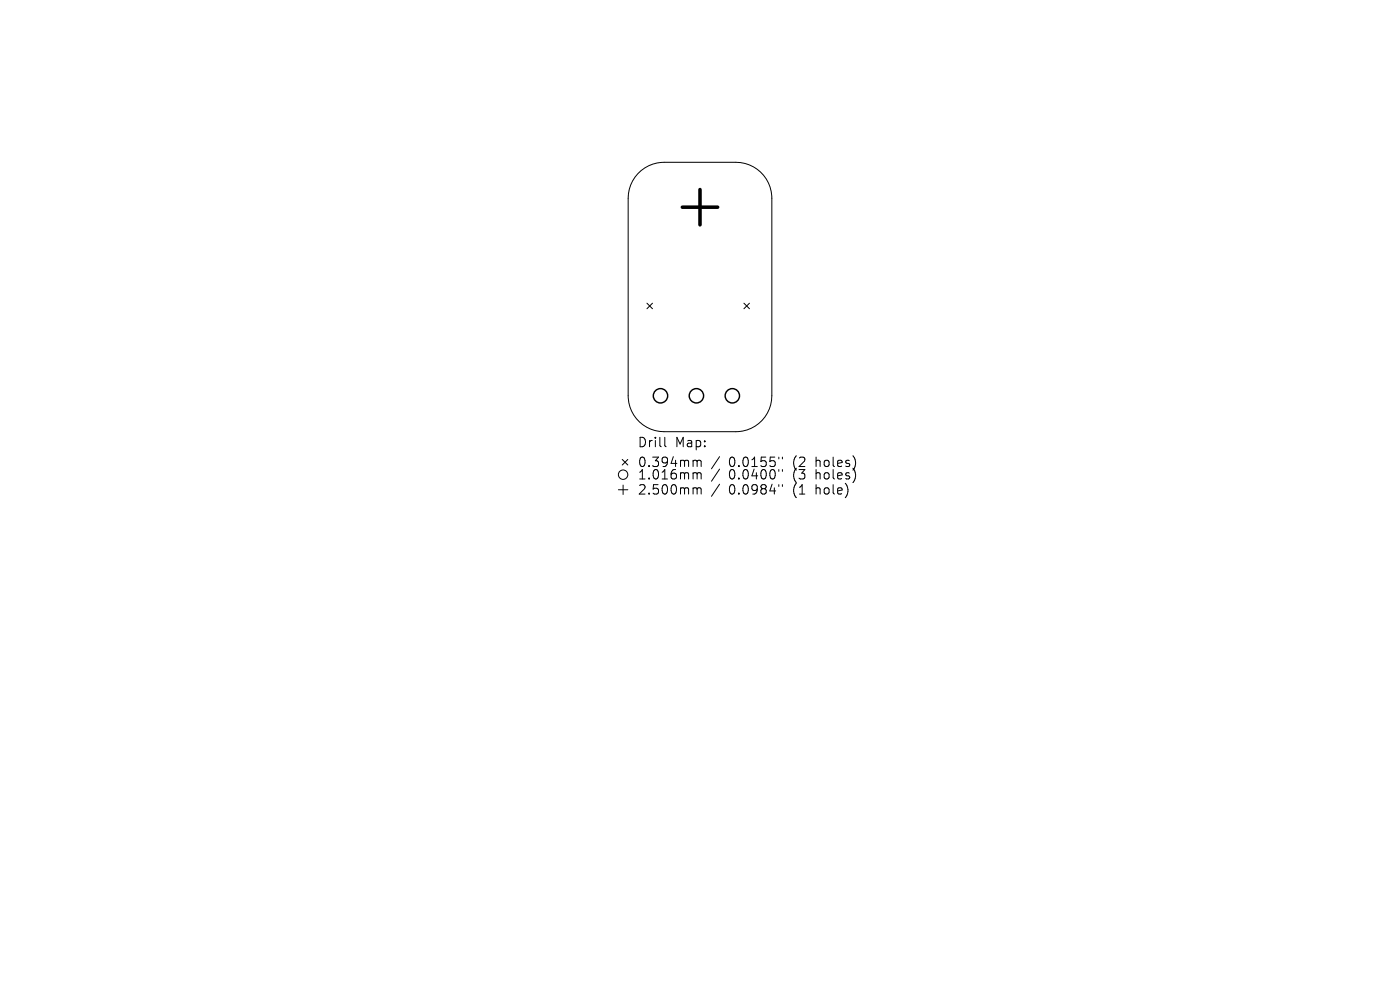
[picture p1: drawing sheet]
<svg xmlns="http://www.w3.org/2000/svg" width="297mm" height="210mm" viewBox="0 0 297 210" stroke-linecap="round" stroke-linejoin="round" font-family="sans-serif">
<defs><g id="words">
<g font-size="2.8">
<text x="135.2" y="95.2">Drill</text>
<text x="143.2" y="95.2">Map:</text>
<text x="135.2" y="99.4">0.394mm</text>
<text x="135.2" y="102">1.016mm</text>
<text x="154.6" y="99.4">0.0155&quot;</text>
<text x="154.6" y="102">0.0400&quot;</text>
<text x="168.4" y="99.4">(2</text>
<text x="168.4" y="102">(3</text>
<text x="173.3" y="99.4">holes)</text>
<text x="173.3" y="102">holes)</text>
<text x="135.2" y="105.2">2.500mm</text>
<text x="154.6" y="105.2">0.0984&quot;</text>
<text x="168.4" y="105.2">(1</text>
<text x="173.3" y="105.2">hole)</text>
</g>
</g></defs>
<g fill="none" stroke="#000" stroke-width=".21">
<path d="M135.3 36.8a7.6 7.6 0 0 1 5.6-2.4h15.2a7.6 7.6 0 0 1 7.6 7.6v42a7.6 7.6 0 0 1-7.6 7.6h-15.2a7.6 7.6 0 0 1-7.6-7.6v-42a7.6 7.6 0 0 1 2-5.2zM137.2 64.3l1.2 1.2M138.4 64.3l-1.2 1.2M157.8 64.3l1.2 1.2M159 64.3l-1.2 1.2M132 97.5l1.2 1.1M133.2 97.5l-1.2 1.1M141 92.8v1.7l.3 .3M147.3 97.6l.5 .1 .1 .2M147.9 97.9l.3-.3 .5 .1v1.3M147.9 97.9v1.1M152.7 96.9l-1.8 2.5"/>
<path d="M152.7 99.5l-1.8 2.6M165.2 97v.3M165.2 99.6v.4M166 97v.3M166 99.6v.4M131.2 103.9h2M132.2 102.9v2M147.3 100.3h.3l.3 .3M147.3 103.5h.3l.3 .3M147.9 100.6v1M147.9 103.8v1M147.9 100.6l.3-.3 .5 .1v1.2"/>
<path d="M147.9 103.8l.3-.3 .5 .1v1.2M152.7 102.7l-1.8 2.6M165.2 102.8v.4M166 102.8v.4"/>
<circle cx="132.2" cy="100.7" r="1"/>
</g>
<g fill="none" stroke="#000" stroke-width=".3">
<circle cx="140.1" cy="84" r="1.52"/>
<circle cx="147.7" cy="84" r="1.52"/>
<circle cx="155.4" cy="84" r="1.52"/>
</g>
<path d="M144.8 44h7.5M148.5 40.2v7.5" fill="none" stroke="#000" stroke-width=".75"/>
<use href="#words"/>
</svg>
